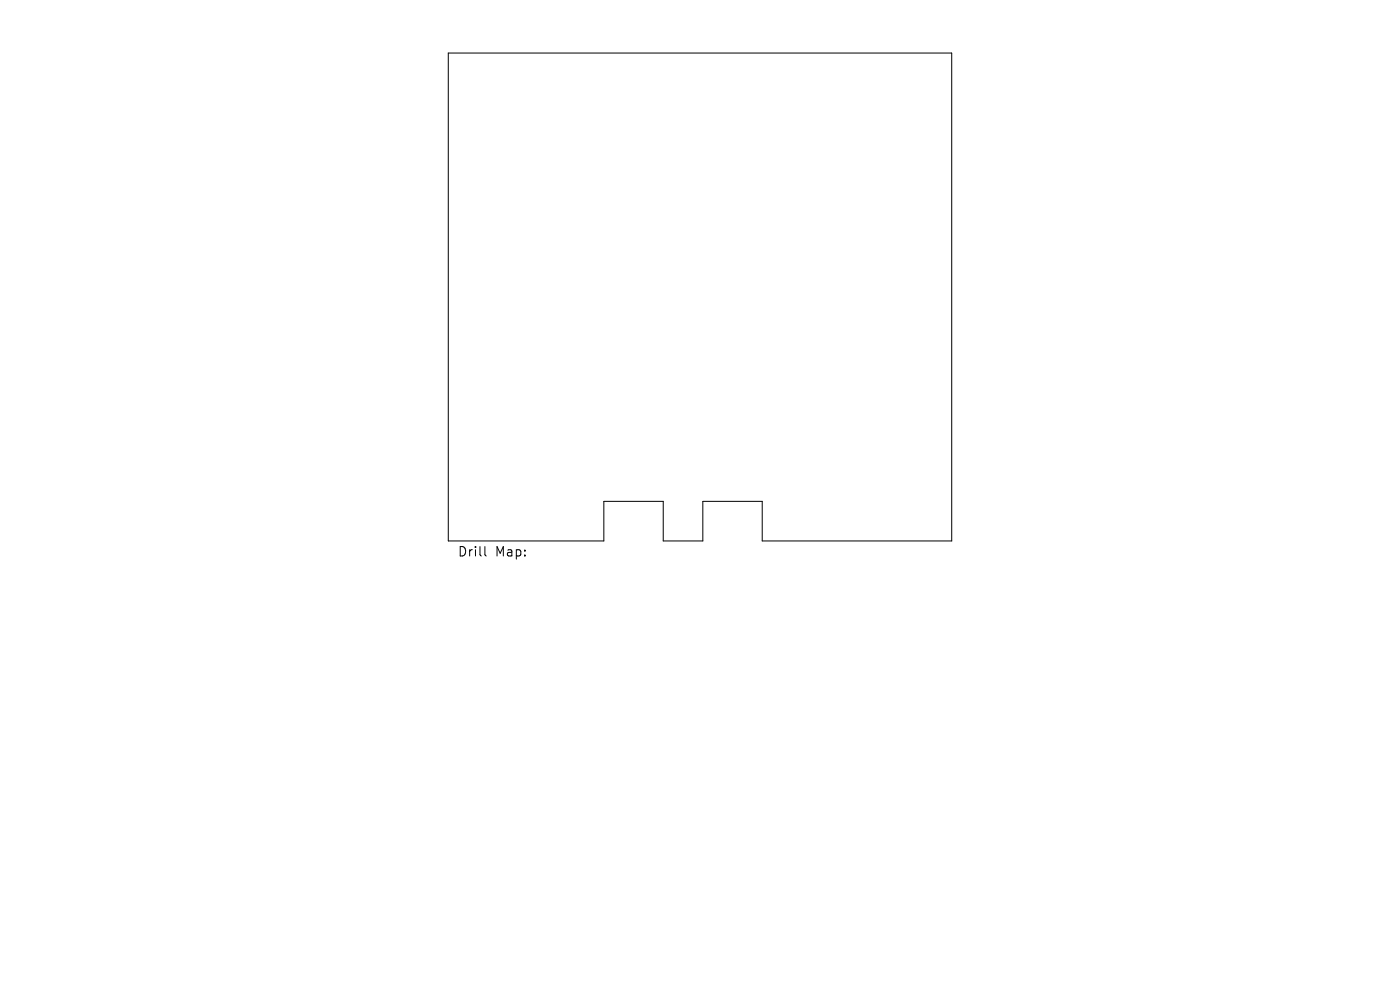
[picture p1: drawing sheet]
<svg xmlns="http://www.w3.org/2000/svg" width="297mm" height="210mm" viewBox="0 0 297 210" stroke-linecap="round" stroke-linejoin="round" font-family="sans-serif">
<defs><g id="words">
<g font-size="2.8">
<text x="97" y="118.3">Drill</text>
<text x="105" y="118.3">Map:</text>
</g>
</g></defs>
<path d="M95.1 11.3h106.8v103.5h-40.2v-8.4h-12.6v8.4h-8.4v-8.4h-12.6v8.4h-33zM102.9 115.9v1.8l.3 .2" fill="none" stroke="#000" stroke-width=".21"/>
<use href="#words"/>
</svg>
